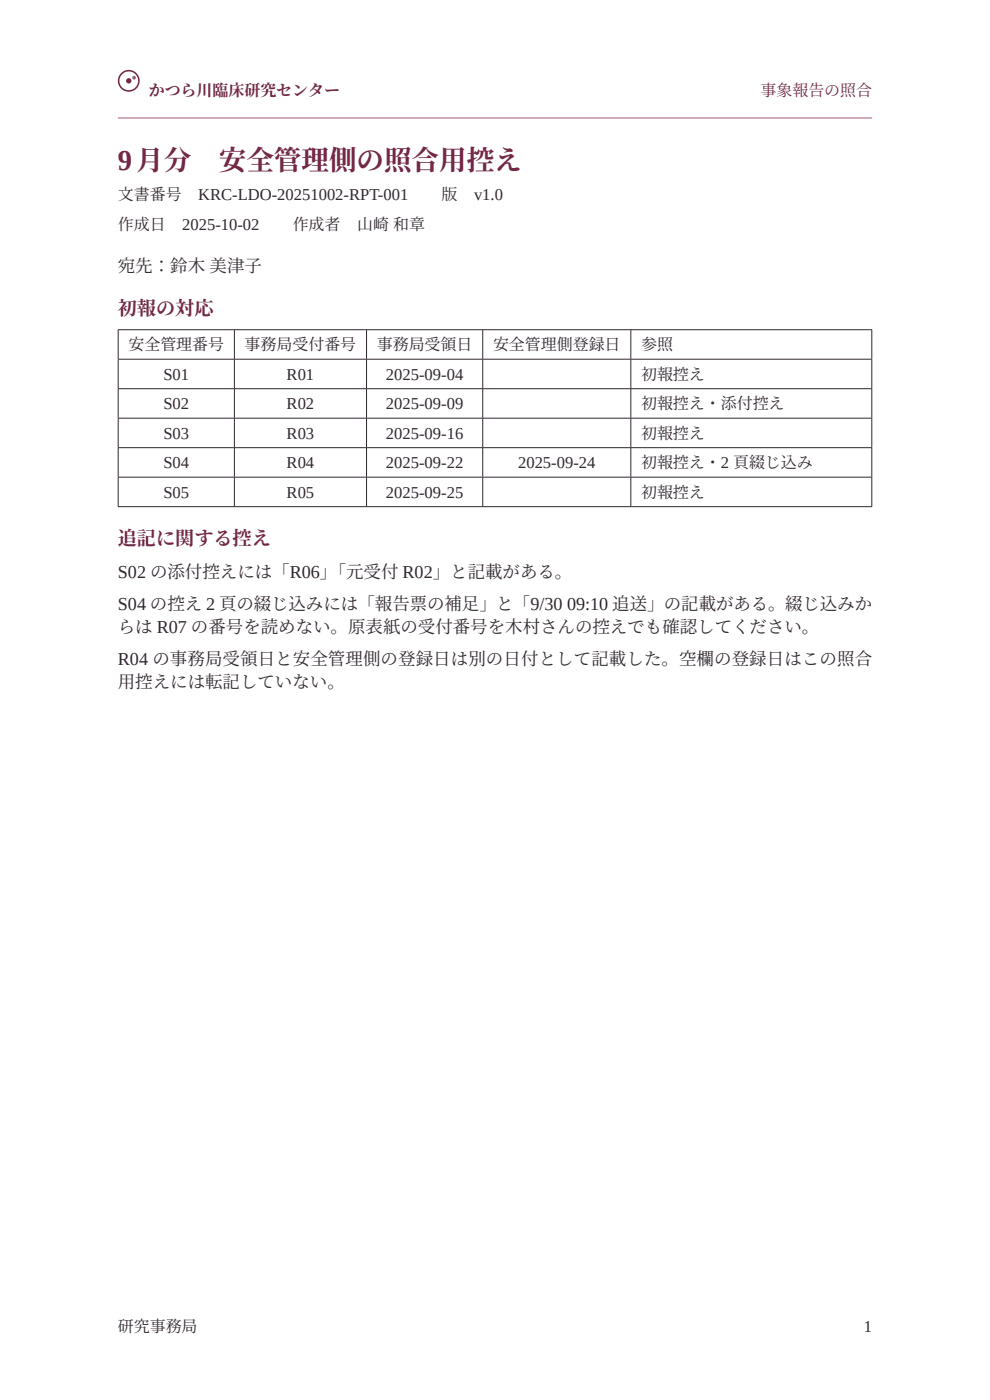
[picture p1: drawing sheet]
<svg xmlns="http://www.w3.org/2000/svg" width="210mm" height="297mm" viewBox="0 0 210 297" stroke-linecap="round" stroke-linejoin="round" font-family="sans-serif">
<defs><g id="words">
<text font-size="6.1" fill="#742747" x="25" y="36.1">9月分　安全管理側の照合用控え</text>
<g font-size="4.1" fill="#742747">
<text x="25" y="66.9">初報の対応</text>
<text x="25" y="115.7">追記に関する控え</text>
</g>
<g font-size="3.8" fill="#302830">
<text x="25" y="122.6">S02 の添付控えには「R06」</text>
<text x="25" y="129.5">S04 の控え 2 頁の綴じ込みには「報告票の補足」と「9/30 09:10 追送」の記載がある。綴じ込みか</text>
<text x="25" y="141.1">R04 の事務局受領日と安全管理側の登録日は別の日付として記載した。空欄の登録日はこの照合</text>
</g>
<g font-size="3.7" fill="#302830">
<text x="25" y="57.8">宛先：鈴木 美津子</text>
<text x="69.7" y="122.6">「元受付 R02」と記載がある。</text>
<text x="25" y="134.3">らは R07 の番号を読めない。原表紙の受付番号を木村さんの控えでも確認してください。</text>
<text x="25" y="145.9">用控えには転記していない。</text>
</g>
<g font-size="3.5" fill="#302830">
<text x="42" y="42.5">KRC-LDO-20251002-RPT-001</text>
<text x="100.6" y="42.5">v1.0</text>
<text x="38.7" y="48.8">2025-10-02</text>
<text x="34.7" y="80.6">S01</text>
<text x="60.8" y="80.6">R01</text>
<text x="81.9" y="80.6">2025-09-04</text>
<text x="34.7" y="86.8">S02</text>
<text x="60.8" y="86.8">R02</text>
<text x="81.9" y="86.8">2025-09-09</text>
<text x="34.7" y="93.1">S03</text>
<text x="60.8" y="93.1">R03</text>
<text x="81.9" y="93.1">2025-09-16</text>
<text x="34.7" y="99.3">S04</text>
<text x="60.8" y="99.3">R04</text>
<text x="81.9" y="99.3">2025-09-22</text>
<text x="109.9" y="99.3">2025-09-24</text>
<text x="34.7" y="105.6">S05</text>
<text x="60.8" y="105.6">R05</text>
<text x="81.9" y="105.6">2025-09-25</text>
<text x="183.2" y="282.5">1</text>
</g>
<g font-size="3.4" fill="#742747">
<text x="31.6" y="20.3">かつら川臨床研究センター</text>
<text x="161.3" y="20.3">事象報告の照合</text>
</g>
<g font-size="3.4" fill="#302830">
<text x="25" y="42.5">文書番号</text>
<text x="93.7" y="42.5">版</text>
<text x="25" y="48.8">作成日</text>
<text x="62.1" y="48.8">作成者</text>
<text x="75.7" y="48.8">山崎 和章</text>
<text x="27.2" y="74.3">安全管理番号</text>
<text x="51.9" y="74.3">事務局受付番号</text>
<text x="79.9" y="74.3">事務局受領日</text>
<text x="104.6" y="74.3">安全管理側登録日</text>
<text x="136" y="74.3">参照</text>
<text x="136" y="80.6">初報控え</text>
<text x="136" y="86.8">初報控え・添付控え</text>
<text x="136" y="93.1">初報控え</text>
<text x="136" y="99.3">初報控え・2 頁綴じ込み</text>
<text x="136" y="105.6">初報控え</text>
<text x="25" y="282.5">研究事務局</text>
</g>
</g></defs>
<circle cx="27.3" cy="17.1" r="2.15" fill="none" stroke="#742747" stroke-width=".33"/>
<circle cx="27.3" cy="17.1" r=".57" fill="#742747"/>
<circle cx="28.4" cy="16.5" r=".4" fill="#ab586c"/>
<path d="M25 25h160" fill="none" stroke="#ab586c" stroke-width=".21"/>
<g fill="none" stroke="#302830" stroke-width=".21">
<path d="M25 69.9h160M25 76.2h160M25.1 70v6.1M25.1 76.3v6.1M49.7 70v6.1M49.7 76.3v6.1M77.8 70v6.1M77.8 76.3v6.1M102.4 70v6.1M102.4 76.3v6.1M133.8 70v6.1M133.8 76.3v6.1"/>
<path d="M184.9 70v6.1M184.9 76.3v6.1M25 82.5h160M25 88.7h160M25 95h160M25.1 82.5v6.1M25.1 88.8v6.1M25.1 95v6.2M49.7 82.5v6.1M49.7 88.8v6.1M49.7 95v6.2M77.8 82.5v6.1"/>
<path d="M77.8 88.8v6.1M77.8 95v6.2M102.4 82.5v6.1M102.4 88.8v6.1M102.4 95v6.2M133.8 82.5v6.1M133.8 88.8v6.1M133.8 95v6.2M184.9 82.5v6.1M184.9 88.8v6.1M184.9 95v6.2M25 101.2h160"/>
<path d="M25 107.5h160M25.1 101.3v6.1M49.7 101.3v6.1M77.8 101.3v6.1M102.4 101.3v6.1M133.8 101.3v6.1M184.9 101.3v6.1"/>
</g>
<use href="#words"/>
</svg>
